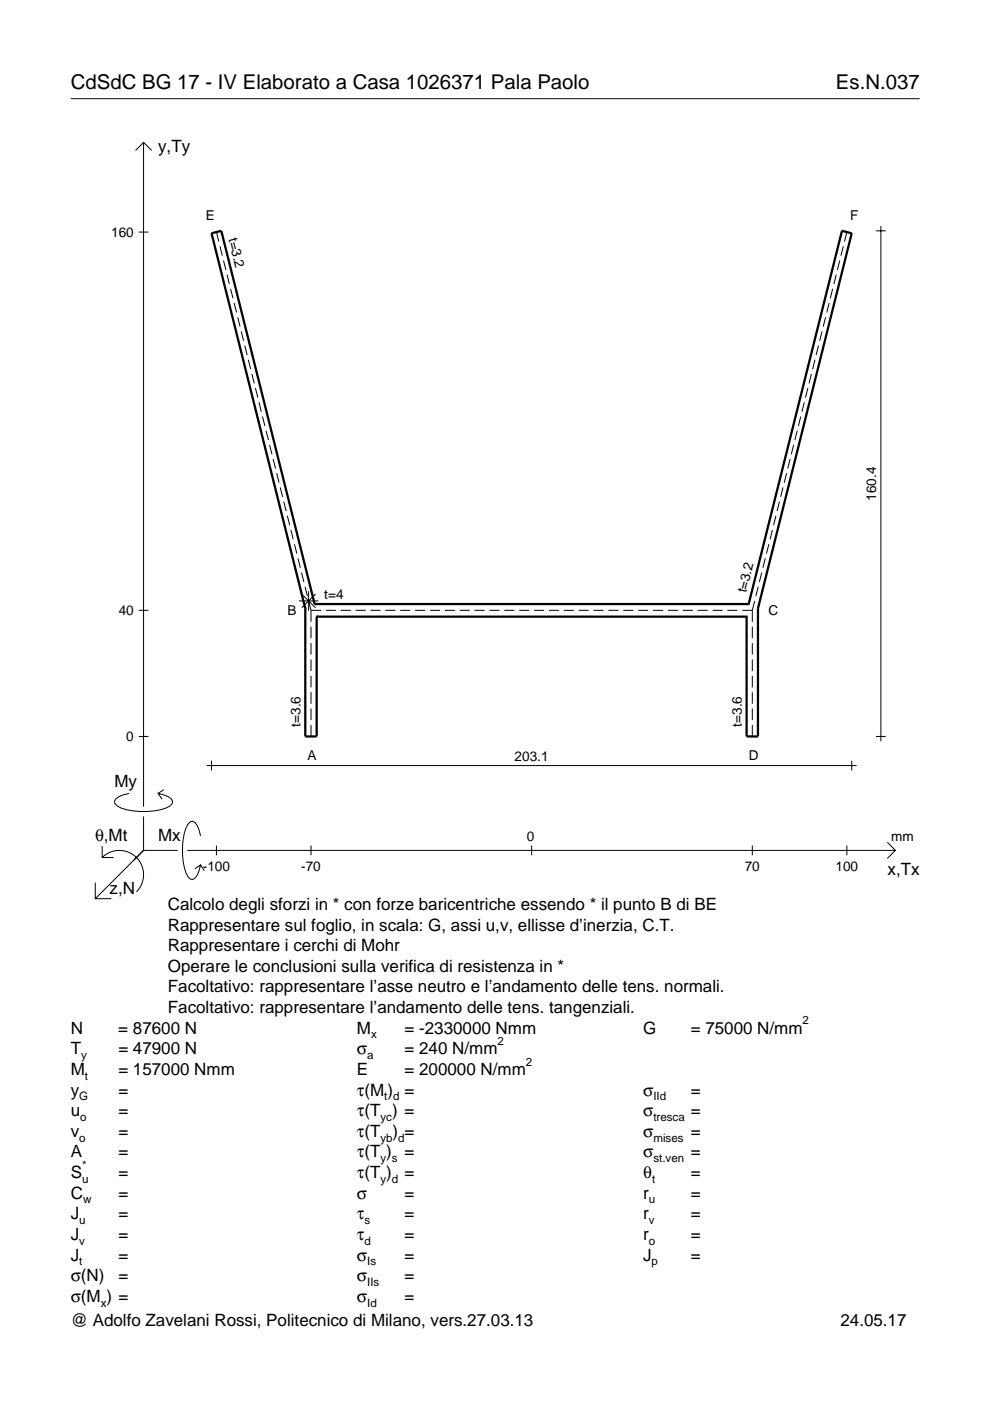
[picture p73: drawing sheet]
<svg xmlns="http://www.w3.org/2000/svg" width="210mm" height="297mm" viewBox="0 0 210 297" stroke-linecap="round" stroke-linejoin="round" font-family="sans-serif">
<defs><g id="words">
<g font-size="4.3">
<text x="15" y="18.9">CdSdC BG 17 - IV Elaborato a Casa 1026371 Pala Paolo</text>
<text x="177.2" y="18.9">Es.N.037</text>
</g>
<g font-size="3.6">
<text x="33.5" y="32.3">y,Ty</text>
<text x="24.3" y="166.9">My</text>
<text x="20.1" y="178.2">θ,Mt</text>
<text x="33.5" y="178.2">Mx</text>
<text x="188.2" y="185.5">x,Tx</text>
<text x="23.2" y="189.6">z,N</text>
<text x="35.6" y="192.9">Calcolo degli sforzi in * con forze baricentriche essendo * il punto B di BE</text>
<text x="35.6" y="197.3">Rappresentare sul foglio, in scala: G, assi u,v, ellisse d’inerzia, C.T.</text>
<text x="35.6" y="201.7">Rappresentare i cerchi di Mohr</text>
<text x="35.6" y="206">Operare le conclusioni sulla verifica di resistenza in *</text>
<text x="35.6" y="210.4">Facoltativo: rappresentare l’asse neutro e l’andamento delle tens. normali.</text>
<text x="35.6" y="214.8">Facoltativo: rappresentare l’andamento delle tens. tangenziali.</text>
<text x="15" y="219.2">N</text>
<text x="25.1" y="219.2">= 87600 N</text>
<text x="75.7" y="219.2">M</text>
<text x="85.8" y="219.2">= -2330000 Nmm</text>
<text x="136.4" y="219.2">G</text>
<text x="146.5" y="219.2">= 75000 N/mm</text>
<text x="15" y="223.5">T</text>
<text x="15" y="227.9">M</text>
<text x="25.1" y="223.5">= 47900 N</text>
<text x="25.1" y="227.9">= 157000 Nmm</text>
<text x="75.7" y="223.5">σ</text>
<text x="75.7" y="227.9">E</text>
<text x="85.8" y="223.5">= 240 N/mm</text>
<text x="85.8" y="227.9">= 200000 N/mm</text>
<text x="15" y="232.3">y</text>
<text x="25.1" y="232.3">=</text>
<text x="75.7" y="232.3">τ(M ) =</text>
<text x="136.4" y="232.3">σ</text>
<text x="146.5" y="232.3">=</text>
<text x="15" y="236.7">u</text>
<text x="25.1" y="236.7">=</text>
<text x="75.7" y="236.7">τ(T ) =</text>
<text x="136.4" y="236.7">σ</text>
<text x="146.5" y="236.7">=</text>
<text x="15" y="241">v</text>
<text x="15" y="245.4">A</text>
<text x="25.1" y="241">=</text>
<text x="25.1" y="245.4">=</text>
<text x="75.7" y="245.4">τ(T )</text>
<text x="75.7" y="241">τ(T</text>
<text x="83.3" y="241">) =</text>
<text x="85.8" y="245.4">=</text>
<text x="136.4" y="241">σ</text>
<text x="136.4" y="245.4">σ</text>
<text x="146.5" y="241">=</text>
<text x="146.5" y="245.4">=</text>
<text x="15" y="249.8">S</text>
<text x="25.1" y="249.8">=</text>
<text x="75.7" y="249.8">τ(T )</text>
<text x="85.8" y="249.8">=</text>
<text x="136.4" y="249.8">θ</text>
<text x="146.5" y="249.8">=</text>
<text x="15" y="254.2">C</text>
<text x="25.1" y="254.2">=</text>
<text x="75.7" y="254.2">σ</text>
<text x="85.8" y="254.2">=</text>
<text x="136.4" y="254.2">r</text>
<text x="146.5" y="254.2">=</text>
<text x="15" y="258.5">J</text>
<text x="15" y="262.9">J</text>
<text x="25.1" y="258.5">=</text>
<text x="25.1" y="262.9">=</text>
<text x="75.7" y="258.5">τ</text>
<text x="75.7" y="262.9">τ</text>
<text x="85.8" y="258.5">=</text>
<text x="85.8" y="262.9">=</text>
<text x="136.4" y="258.5">r</text>
<text x="136.4" y="262.9">r</text>
<text x="146.5" y="258.5">=</text>
<text x="146.5" y="262.9">=</text>
<text x="15" y="267.3">J</text>
<text x="25.1" y="267.3">=</text>
<text x="75.7" y="267.3">σ</text>
<text x="85.8" y="267.3">=</text>
<text x="136.4" y="267.3">J</text>
<text x="146.5" y="267.3">=</text>
<text x="15" y="271.7">σ(N)</text>
<text x="25.1" y="271.7">=</text>
<text x="75.7" y="271.7">σ</text>
<text x="85.8" y="271.7">=</text>
<text x="15" y="281.2">@ Adolfo Zavelani Rossi, Politecnico di Milano, vers.27.03.13</text>
<text x="15" y="276">σ(M ) =</text>
<text x="75.7" y="276">σ</text>
<text x="85.8" y="276">=</text>
<text x="178.2" y="281.2">24.05.17</text>
</g>
<g font-size="2.9">
<text x="43.7" y="46.6">E</text>
<text x="180.3" y="46.6">F</text>
<text x="23.6" y="50.2">160</text>
<text x="48.4" y="50.7" transform="rotate(76 48.4 50.7)">t=3.2</text>
<text x="185.7" y="106.1" transform="rotate(-90 185.7 106.1)">160.4</text>
<text x="158.2" y="125.8" transform="rotate(-76 158.2 125.8)">t=3.2</text>
<text x="25.2" y="130.4">40</text>
<text x="61" y="130.3">B</text>
<text x="68.8" y="127">t=4</text>
<text x="163" y="130.3">C</text>
<text x="63.7" y="154.1" transform="rotate(-90 63.7 154.1)">t=3.6</text>
<text x="157.3" y="154.1" transform="rotate(-90 157.3 154.1)">t=3.6</text>
<text x="26.8" y="157.1">0</text>
<text x="65.2" y="161.1">A</text>
<text x="109.1" y="161.3">203.1</text>
<text x="158.8" y="161.1">D</text>
<text x="111.7" y="178.2">0</text>
<text x="189" y="178.2">mm</text>
<text x="43" y="184.7">-100</text>
<text x="63.9" y="184.7">-70</text>
<text x="157.9" y="184.7">70</text>
<text x="177.2" y="184.7">100</text>
</g>
<g font-size="2.4">
<text x="78.7" y="220.2">x</text>
<text x="105.5" y="221.5">2</text>
<text x="170.2" y="217.2">2</text>
<text x="17.2" y="224.5">y</text>
<text x="77.9" y="224.5">a</text>
<text x="111.5" y="225.9">2</text>
<text x="16.8" y="233.3">G</text>
<text x="18" y="228.9">t</text>
<text x="81.5" y="233.3">t d</text>
<text x="138.5" y="233.3">IId</text>
<text x="17" y="237.7">o</text>
<text x="80.7" y="237.7">yc</text>
<text x="138.5" y="237.7">tresca</text>
<text x="16.8" y="242">o</text>
<text x="80.7" y="242">yb d</text>
<text x="138.5" y="242">mises</text>
<text x="17.4" y="250.8">u</text>
<text x="17.4" y="247.8">*</text>
<text x="80.7" y="246.4">y s</text>
<text x="80.7" y="250.8">y d</text>
<text x="138.2" y="250.8">t</text>
<text x="138.5" y="246.4">st.ven</text>
<text x="17.6" y="255.2">w</text>
<text x="137.6" y="255.2">u</text>
<text x="16.8" y="259.5">u</text>
<text x="16.8" y="263.9">v</text>
<text x="77.3" y="259.5">s</text>
<text x="77.3" y="263.9">d</text>
<text x="137.6" y="259.5">v</text>
<text x="137.6" y="263.9">o</text>
<text x="16.8" y="268.3">t</text>
<text x="77.9" y="268.3">Is</text>
<text x="138.2" y="268.3">p</text>
<text x="77.9" y="272.7">IIs</text>
<text x="21.4" y="277">x</text>
<text x="77.9" y="277">Id</text>
</g>
</g></defs>
<g fill="none" stroke="#000" stroke-width=".21">
<path d="M15 20.9h180M28.7 31.9l1.7-1.7 1.8 1.7M30.4 30.2v140.8M29.4 49.2h2.1M45.9 49.2l.5 2M46.6 52.2l.5 2M47.4 55.2l.5 2M48.1 58.2l.5 2M177.3 58.2l-.5 2M178 55.2l-.5 2M178.8 52.2l-.5 2M179.6 49.2l-.6 2"/>
<path d="M185.7 48.9h2.1M186.8 47.9v109.3M48.9 61.2l.5 2M49.6 64.2l.5 2.1M50.4 67.3l.5 2M51.1 70.3l.5 2M51.9 73.3l.5 2M52.6 76.3l.6 2M53.4 79.3l.5 2M172 79.3l-.5 2M172.8 76.3l-.5 2M173.5 73.3l-.5 2"/>
<path d="M174.3 70.3l-.5 2M175 67.3l-.5 2M175.8 64.2l-.5 2.1M176.5 61.2l-.5 2M54.2 82.3l.5 2M54.9 85.3l.5 2M55.7 88.3l.5 2M56.4 91.3l.5 2M57.2 94.3l.5 2M57.9 97.3l.5 2M167.5 97.3l-.5 2M168.3 94.3l-.5 2"/>
<path d="M169 91.3l-.5 2M169.8 88.3l-.5 2M170.5 85.3l-.5 2M171.3 82.3l-.5 2M58.7 100.3l.5 2M59.4 103.3l.5 2M60.2 106.3l.5 2.1M60.9 109.4l.5 2M61.7 112.4l.5 2M62.4 115.4l.5 2M63.2 118.4l.5 2M162.3 118.4l-.5 2"/>
<path d="M163 115.4l-.5 2M163.8 112.4l-.5 2M164.5 109.4l-.5 2M165.3 106.3l-.5 2.1M166 103.3l-.5 2M166.8 100.3l-.5 2M29.4 129.4h2.1M63.4 127.4h4.1M63.9 121.4l.5 2M64 126l2.9 2.9M64.7 124.4l.5 2M65.4 125.4v4.1"/>
<path d="M65.4 127.4l.5 2M65.9 129.4h2.2M65.9 129.4v2.5M65.9 132.9v2.4M65.9 136.4v2.4M65.9 139.8v2.5M66.9 126l-2.9 2.9M69.1 129.4h2.1M72.2 129.4h2.2M75.4 129.4h2.1M78.5 129.4h2.2M81.7 129.4h2.1"/>
<path d="M84.9 129.4h2.1M88 129.4h2.1M91.2 129.4h2.1M94.3 129.4h2.1M97.5 129.4h2.1M100.6 129.4h2.1M103.8 129.4h2.1M106.9 129.4h2.1M110.1 129.4h2.1M113.2 129.4h2.2M116.4 129.4h2.1M119.5 129.4h2.2"/>
<path d="M122.7 129.4h2.1M125.8 129.4h2.2M129 129.4h2.1M132.2 129.4h2.1M135.3 129.4h2.1M138.5 129.4h2.1M141.6 129.4h2.1M144.8 129.4h2.1M147.9 129.4h2.1M151.1 129.4h2.1M154.2 129.4h2.1M157.4 129.4h2.1"/>
<path d="M159.5 129.4v2.5M159.5 132.9v2.4M159.5 136.4v2.4M159.5 139.8v2.5M160 127.4l-.5 2M160.8 124.4l-.5 2M161.5 121.4l-.5 2M29.4 156.1h2.1M65.9 143.3v2.4M65.9 146.8v2.4M65.9 150.2v2.5M65.9 153.7v2.4"/>
<path d="M159.5 143.3v2.4M159.5 146.8v2.4M159.5 150.2v2.5M159.5 153.7v2.4M185.7 156.1h2.1M21.7 179.4v2.4h2.4M27.3 168.2a3.6 3.6 0 0 0-3 1.7l.1 .5a5.6 5.6 0 0 0 3.8 1.5 13.4 13.4 0 0 0 7.8-1l.5-.5 .1-.5a3.6 3.6 0 0 0-3.1-1.7l.8 1.2M30.4 173.1v7.2M34.7 167.4l-1.2 .8M42.5 177.2a3.6 3.6 0 0 0-1.7-3.1l-.5 .2a5.7 5.7 0 0 0-1.5 3.7 13.3 13.3 0 0 0 1 7.9l.5 .5 .5 .1a3.6 3.6 0 0 0 1.7-3.1l-1.2 .8M43.8 162.3h137.8M44.8 161.3v2.1"/>
<path d="M45.9 179.3v2M65.9 179.3v2M112.7 179.3v2M159.5 179.3v2M179.6 179.3v2M180.6 161.3v2.1M188.1 178.6l1.7 1.7-1.7 1.7M20.2 187.2v3.3h3.4M21.7 181.8a5.1 5.1 0 0 1 7.2 0 5.1 5.1 0 0 1 0 7.3M30.4 180.3l-10.2 10.2M30.4 180.3h7.2M39.7 180.3h150.1"/>
<path d="M42.5 183.4l.8 1.2"/>
</g>
<path d="M64.7 129h.1M64.7 129v27.1h2.4v-25.4M66.7 128.1h.1M66.7 128.1h92M66.7 128.1l-19.8-79.2-2.1 .6 19.9 79.5M67.1 130.7h.1M67.1 130.7h91.2M158.3 130.7h.1M158.7 128.1h.1M158.7 128.1l19.8-79.2 2.1 .6-19.9 79.5M160.7 129h.1M160.7 129v27.1h-2.4v-25.4" fill="none" stroke="#000" stroke-width=".48"/>
<use href="#words"/>
</svg>
